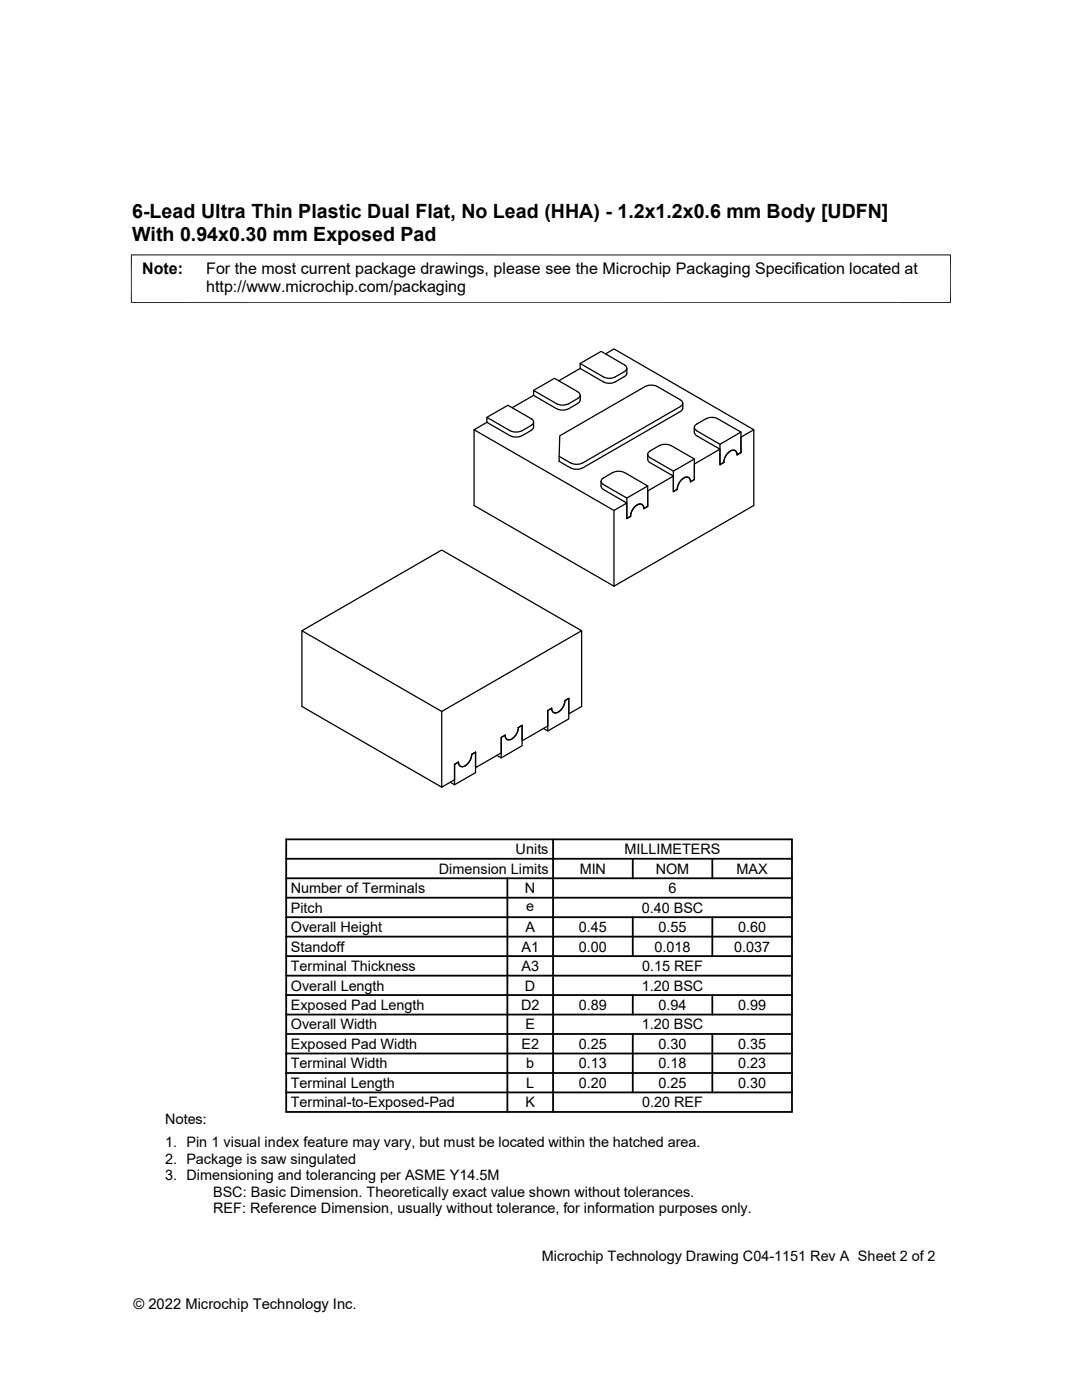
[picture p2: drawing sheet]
<svg xmlns="http://www.w3.org/2000/svg" width="216mm" height="279mm" viewBox="0 0 216 279" stroke-linecap="round" stroke-linejoin="round" font-family="sans-serif">
<defs><g id="words">
<g font-size="3.9">
<text x="26.4" y="43.5">6-Lead Ultra Thin Plastic Dual Flat, No Lead (HHA) - 1.2x1.2x0.6 mm Body [UDFN]</text>
<text x="26.4" y="48">With 0.94x0.30 mm Exposed Pad</text>
</g>
<g font-size="3.2">
<text x="28.4" y="54.6">Note:</text>
<text x="41.1" y="58.3">http://www.microchip.com/packaging</text>
<text x="41.1" y="54.6">For the most current package drawings, please see the Microchip Packaging Specification located at</text>
</g>
<g font-size="2.9">
<text x="102.9" y="170.5">Units</text>
<text x="124.6" y="170.5">MILLIMETERS</text>
<text x="58" y="178.2">Number of Terminals</text>
<text x="87.6" y="174.4">Dimension Limits</text>
<text x="104.8" y="178.2">N</text>
<text x="115.7" y="174.4">MIN</text>
<text x="130.8" y="174.4">NOM</text>
<text x="133.4" y="178.2">6</text>
<text x="147" y="174.4">MAX</text>
<text x="58" y="182.1">Pitch</text>
<text x="105" y="181.8">e</text>
<text x="128" y="182.1">0.40 BSC</text>
<text x="58" y="186">Overall Height</text>
<text x="58" y="189.9">Standoff</text>
<text x="104.1" y="189.9">A1</text>
<text x="104.8" y="186">A</text>
<text x="115.5" y="186">0.45</text>
<text x="115.5" y="189.9">0.00</text>
<text x="130.6" y="189.9">0.018</text>
<text x="131.4" y="186">0.55</text>
<text x="146.5" y="189.9">0.037</text>
<text x="147.3" y="186">0.60</text>
<text x="58" y="193.8">Terminal Thickness</text>
<text x="58" y="197.7">Overall Length</text>
<text x="104.1" y="193.8">A3</text>
<text x="104.8" y="197.7">D</text>
<text x="128" y="197.7">1.20 BSC</text>
<text x="128.1" y="193.8">0.15 REF</text>
<text x="58" y="201.6">Exposed Pad Length</text>
<text x="104" y="201.6">D2</text>
<text x="115.5" y="201.6">0.89</text>
<text x="131.4" y="201.6">0.94</text>
<text x="147.3" y="201.6">0.99</text>
<text x="58" y="205.4">Overall Width</text>
<text x="58" y="209.3">Exposed Pad Width</text>
<text x="104" y="209.3">E2</text>
<text x="104.8" y="205.4">E</text>
<text x="115.5" y="209.3">0.25</text>
<text x="128" y="205.4">1.20 BSC</text>
<text x="131.4" y="209.3">0.30</text>
<text x="147.3" y="209.3">0.35</text>
<text x="58" y="213.2">Terminal Width</text>
<text x="105" y="213.2">b</text>
<text x="115.5" y="213.2">0.13</text>
<text x="131.4" y="213.2">0.18</text>
<text x="147.3" y="213.2">0.23</text>
<text x="58" y="217.1">Terminal Length</text>
<text x="58" y="221">Terminal-to-Exposed-Pad</text>
<text x="104.8" y="221">K</text>
<text x="105" y="217.1">L</text>
<text x="115.5" y="217.1">0.20</text>
<text x="128.1" y="221">0.20 REF</text>
<text x="131.4" y="217.1">0.25</text>
<text x="147.3" y="217.1">0.30</text>
<text x="32.9" y="224.3">Notes:</text>
<text x="32.9" y="228.9">1. Pin 1 visual index feature may vary, but must be located within the hatched area.</text>
<text x="32.9" y="232.2">2. Package is saw singulated</text>
<text x="32.9" y="235.5">3. Dimensioning and tolerancing per ASME Y14.5M</text>
<text x="42.5" y="238.8">BSC: Basic Dimension. Theoretically exact value shown without tolerances.</text>
<text x="42.5" y="242.2">REF: Reference Dimension, usually without tolerance, for information purposes only.</text>
<text x="108.1" y="251.7">Microchip Technology Drawing C04-1151 Rev A Sheet 2 of 2</text>
<text x="26.6" y="261.3">© 2022 Microchip Technology Inc.</text>
</g>
</g></defs>
<g fill="none" stroke="#000" stroke-width=".25">
<path d="M106.5 77.9l4.1-2.4 4.7 2.7M106.5 78.9l-4.3 2.5M106.5 78.9v-1l4.6 2.7M106.5 78.9l4.6 2.7M115.3 78.2a.69 .69 0 0 1 .5 .7 .69 .69 0 0 1-.5 .6l-1.9 1.1M115.8 72.5l4.2-2.4 4.6 2.7a.7 .7 0 0 1 .5 .7 .7 .7 0 0 1-.5 .6M115.8 73.5l-4.3 2.5M115.8 73.5l4.6 2.7a2.51 2.51 0 0 0 2.3 0M115.8 73.5v-1l4.6 2.7a2.51 2.51 0 0 0 2.3 0M115.8 78.9v.9l-.3 .5-2.1 1.3M120.8 70.6l1.7-1 27.9 16.2-2.6 1.4v3.1M124.6 74.2l-1.9 1"/>
<path d="M125.1 73.5v1l-.2 .5-2.2 1.2M135.7 79.8a.69 .69 0 0 1 .5 .7 .69 .69 0 0 1-.5 .6M135.8 79.8l-4.7-2.7a2.51 2.51 0 0 0-2.3 0l-17.1 9.9-.1 5.1 2.3 1.3M94.6 85.8v15.1l27.9 16.1 27.9-16.1v-15.1M97.2 84.3l-2.6 1.5 27.9 16.1 2.6-1.5M97.2 83.3l4.1-2.4 4.7 2.7a.69 .69 0 0 1 .5 .6 .69 .69 0 0 1-.5 .7M97.2 84.3v-1l4.6 2.7M97.2 84.3l4.6 2.7M101.8 87a2.51 2.51 0 0 0 2.3 0M101.8 86a2.51 2.51 0 0 0 2.3 0M106 85.9l-1.9 1.1M106 84.9l-1.9 1.1"/>
<path d="M106.5 84.2l-.1 1.1-.4 .6M111.1 81.6a2.51 2.51 0 0 0 2.3 0M111.1 80.6a2.51 2.51 0 0 0 2.3 0M111.6 91.1l2.3 1.3M113.9 93.4a2.51 2.51 0 0 0 2.3 0M113.9 92.4a2.51 2.51 0 0 0 2.3 0M119.9 96v1M120 97l.1 .4 .3 .3M120.4 97.7l4.7 2.7v3.1M120.4 96.7l4.7 2.7M122.3 94.3l-1.9 1.1a.69 .69 0 0 0-.4 .6 .69 .69 0 0 0 .4 .7M122.3 94.3a2.51 2.51 0 0 1 2.3 0"/>
<path d="M124.6 94.3l4.6 2.7v4.1l-.7 .4 .7-.4v-3.1l5.2-3M129.2 90.7l.1 1.1 .4 .5M129.2 97l-4.1 2.4v4.1M129.7 90l1.9-1.1a2.51 2.51 0 0 1 2.3 0l4.7 2.7v4.1l-.8 .4M129.7 92.3l4.7 2.7v3.1M129.7 91.3l4.7 2.7M129.7 90a.69 .69 0 0 0-.5 .7 .69 .69 0 0 0 .5 .6M135.8 81.1l-19.6 11.3M135.8 82.1l-19.6 11.3M136.2 80.5v1.1l-.5 .5M137.8 96.1a.84 .84 0 0 0-.5-.9 .84 .84 0 0 0-1.1 .3 2.78 2.78 0 0 0-1.1 2.2l-.7 .4M138.5 85.3v1"/>
<path d="M138.6 86.3l.1 .4 .3 .3M138.6 91.6l-4.2 2.4v4.1M139 87l4.7 2.6v3.1M139 86l4.7 2.7M139 84.6a.69 .69 0 0 0-.4 .7 .69 .69 0 0 0 .4 .7M140.9 83.6l-1.9 1M140.9 83.6a2.51 2.51 0 0 1 2.3 0l4.6 2.6v4.1M143.7 89.6l-5.1 3v3.1l-.8 .4M147.1 90.8a.84 .84 0 0 0-.6-1 .84 .84 0 0 0-1 .3 2.78 2.78 0 0 0-1.1 2.2l-.7 .4M147.8 90.3l-.7 .5M147.8 86.2l-4.1 2.5v4M122.5 101.9v15.1"/>
<path d="M128.5 101.5a.84 .84 0 0 0-.6-.9 .84 .84 0 0 0-1 .3 2.78 2.78 0 0 0-1.1 2.1l-.7 .5M60.2 125.9l27.9-16.1 28 16.1-28 16.1zM60.2 125.9v15.1l27.9 16.1 2.6-1.5v-3.1l.8-.4-.8 .4v4.1l-.8-.5M112.7 139.8a2.38 2.38 0 0 1-2.1 2.5l-.4-.3-.1-.6M113.5 139.4v4.1l-4.2 2.4M113.5 139.4l-.8 .4M116.1 125.9v15.1l-2.6 1.5v-3.1M88.1 142v15.1M94.1 150.6a2.38 2.38 0 0 1-2.1 2.4l-.4-.3-.1-.6M94.9 150.1v4.1l-4.2 2.4M94.9 150.1l-.8 .5M100 147.2v3.1l-5.1 2.9v-3.1"/>
<path d="M100 147.2v4.1l-.9-.6M100.8 146.7l-.8 .5M104.2 144.8v4l-4.2 2.5M104.2 144.8l-.8 .4a2.38 2.38 0 0 1-2.1 2.4l-.4-.3-.1-.6M109.3 141.8v3.1l-5.1 2.9v-3M109.3 141.8v4.1l-.9-.5M110.1 141.4l-.8 .4"/>
</g>
<path d="M26.1 50.9h163.7M26.2 50.8v9.7M189.7 50.8v9.7M26.1 60.4h163.7" fill="none" stroke="#000" stroke-width=".2"/>
<g fill="none" stroke="#000" stroke-width=".36">
<path d="M57.1 179.2h100.9M57.1 175.3h100.9M57.1 171.4h100.9M57.1 167.5h100.9v54.4h-100.9zM101.2 175.3v46.6M110.4 167.5v54.4M126.3 171.4v3.9M142.1 171.4v3.9M57.1 186.9h100.9M57.1 183h100.9M57.1 198.6h100.9M57.1 194.7h100.9"/>
<path d="M57.1 190.8h100.9M126.3 183v7.8M126.3 198.6v3.9M142.1 183v7.8M142.1 198.6v3.9M57.1 214.1h100.9M57.1 206.4h100.9M57.1 202.5h100.9M57.1 210.2h100.9M57.1 218h100.9M126.3 206.4v11.6M142.1 206.4v11.6"/>
</g>
<use href="#words"/>
</svg>
